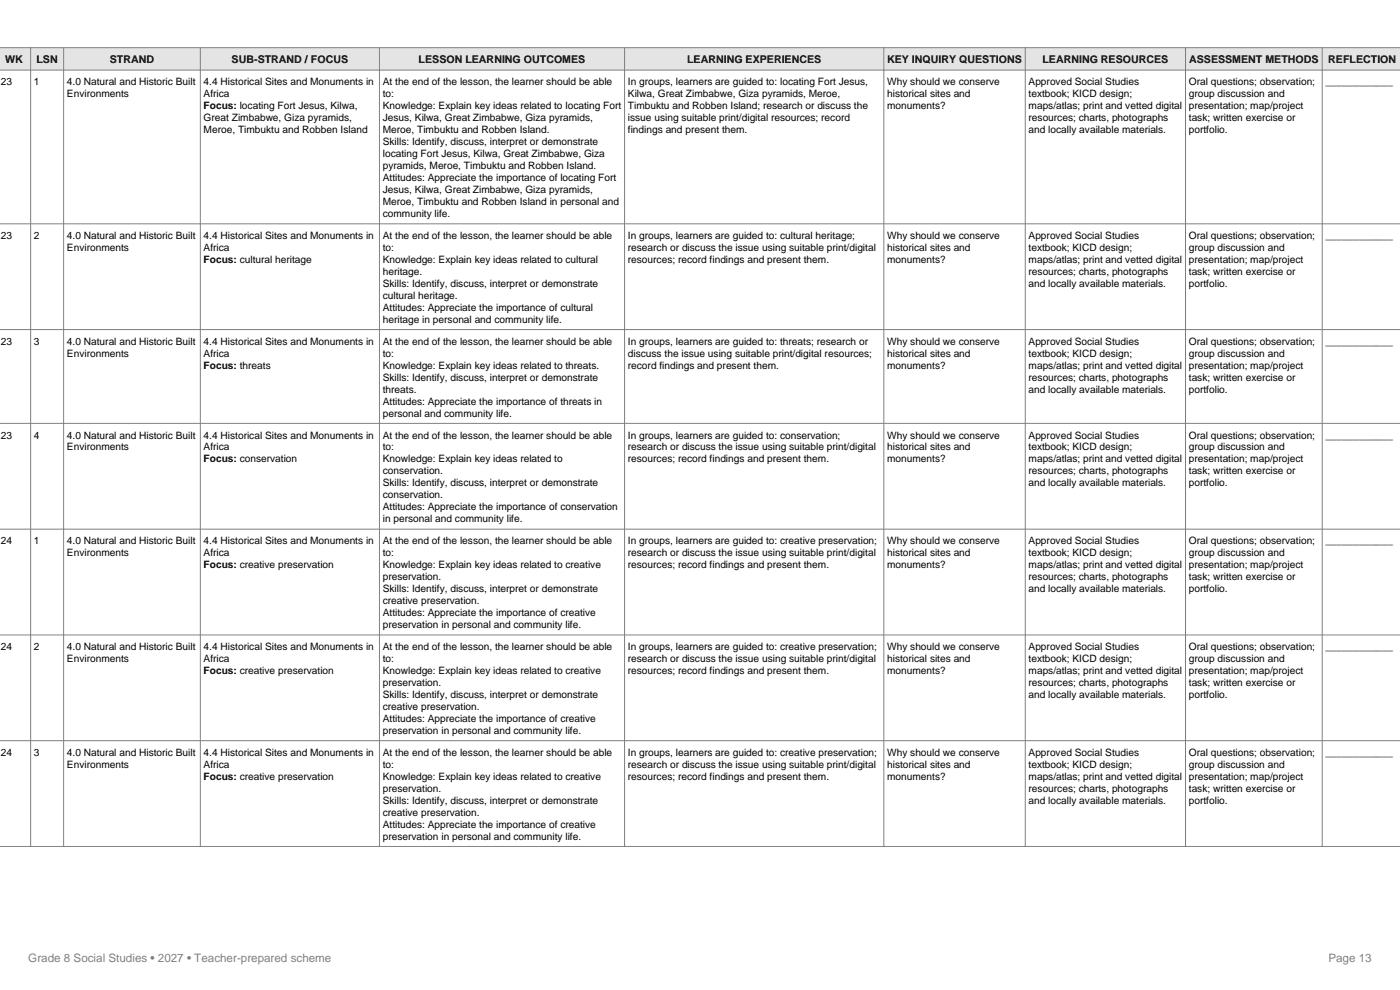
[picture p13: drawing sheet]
<svg xmlns="http://www.w3.org/2000/svg" width="297mm" height="210mm" viewBox="0 0 297 210" stroke-linecap="round" stroke-linejoin="round" font-family="sans-serif">
<defs><g id="words">
<g font-size="2.5" fill="#808080">
<text x="6" y="204">Grade 8 Social Studies • 2027 • Teacher-prepared scheme</text>
<text x="281.8" y="204">Page 13</text>
</g>
<g font-size="2.3">
<text x="1.1" y="13.4">WK</text>
<text x="7.7" y="13.4">LSN</text>
<text x="23.3" y="13.4">STRAND</text>
<text x="49.1" y="13.4">SUB-STRAND / FOCUS</text>
<text x="88.8" y="13.4">LESSON LEARNING OUTCOMES</text>
<text x="145.8" y="13.4">LEARNING EXPERIENCES</text>
<text x="188.2" y="13.4">KEY INQUIRY QUESTIONS</text>
<text x="221.1" y="13.4">LEARNING RESOURCES</text>
<text x="252.3" y="13.4">ASSESSMENT METHODS</text>
<text x="281.8" y="13.4">REFLECTION</text>
</g>
<g font-size="2.2">
<text x=".2" y="18.1">23</text>
<text x="7.2" y="18.1">1</text>
<text x="14.2" y="18.1">4.0 Natural and Historic Built</text>
<text x="14.2" y="20.6">Environments</text>
<text x="43.2" y="18.1">4.4 Historical Sites and Monuments in</text>
<text x="43.2" y="20.6">Africa</text>
<text x="43.2" y="23.2">Focus: locating Fort Jesus, Kilwa,</text>
<text x="81.2" y="18.1">At the end of the lesson, the learner should be able</text>
<text x="81.2" y="20.6">to:</text>
<text x="81.2" y="23.2">Knowledge: Explain key ideas related to locating Fort</text>
<text x="133.2" y="18.1">In groups, learners are guided to: locating Fort Jesus,</text>
<text x="133.2" y="20.6">Kilwa, Great Zimbabwe, Giza pyramids, Meroe,</text>
<text x="133.2" y="23.2">Timbuktu and Robben Island; research or discuss the</text>
<text x="188.2" y="18.1">Why should we conserve</text>
<text x="188.2" y="20.6">historical sites and</text>
<text x="188.2" y="23.2">monuments?</text>
<text x="218.2" y="18.1">Approved Social Studies</text>
<text x="218.2" y="20.6">textbook; KICD design;</text>
<text x="218.2" y="23.2">maps/atlas; print and vetted digital</text>
<text x="252.2" y="18.1">Oral questions; observation;</text>
<text x="252.2" y="20.6">group discussion and</text>
<text x="252.2" y="23.2">presentation; map/project</text>
<text x="281.2" y="18.1">____________</text>
<text x="43.2" y="25.7">Great Zimbabwe, Giza pyramids,</text>
<text x="43.2" y="28.2">Meroe, Timbuktu and Robben Island</text>
<text x="81.2" y="25.7">Jesus, Kilwa, Great Zimbabwe, Giza pyramids,</text>
<text x="81.2" y="28.2">Meroe, Timbuktu and Robben Island.</text>
<text x="133.2" y="25.7">issue using suitable print/digital resources; record</text>
<text x="133.2" y="28.2">findings and present them.</text>
<text x="218.2" y="25.7">resources; charts, photographs</text>
<text x="218.2" y="28.2">and locally available materials.</text>
<text x="252.2" y="25.7">task; written exercise or</text>
<text x="252.2" y="28.2">portfolio.</text>
<text x="81.2" y="30.8">Skills: Identify, discuss, interpret or demonstrate</text>
<text x="81.2" y="33.3">locating Fort Jesus, Kilwa, Great Zimbabwe, Giza</text>
<text x="81.2" y="35.9">pyramids, Meroe, Timbuktu and Robben Island.</text>
<text x="81.2" y="38.4">Attitudes: Appreciate the importance of locating Fort</text>
<text x="81.2" y="40.9">Jesus, Kilwa, Great Zimbabwe, Giza pyramids,</text>
<text x="81.2" y="43.5">Meroe, Timbuktu and Robben Island in personal and</text>
<text x="81.2" y="46">community life.</text>
<text x=".2" y="50.7">23</text>
<text x="7.2" y="50.7">2</text>
<text x="14.2" y="50.7">4.0 Natural and Historic Built</text>
<text x="14.2" y="53.2">Environments</text>
<text x="43.2" y="50.7">4.4 Historical Sites and Monuments in</text>
<text x="43.2" y="53.2">Africa</text>
<text x="81.2" y="50.7">At the end of the lesson, the learner should be able</text>
<text x="81.2" y="53.2">to:</text>
<text x="133.2" y="50.7">In groups, learners are guided to: cultural heritage;</text>
<text x="133.2" y="53.2">research or discuss the issue using suitable print/digital</text>
<text x="188.2" y="50.7">Why should we conserve</text>
<text x="188.2" y="53.2">historical sites and</text>
<text x="218.2" y="50.7">Approved Social Studies</text>
<text x="218.2" y="53.2">textbook; KICD design;</text>
<text x="252.2" y="50.7">Oral questions; observation;</text>
<text x="252.2" y="53.2">group discussion and</text>
<text x="281.2" y="50.7">____________</text>
<text x="43.2" y="55.8">Focus: cultural heritage</text>
<text x="81.2" y="55.8">Knowledge: Explain key ideas related to cultural</text>
<text x="81.2" y="58.3">heritage.</text>
<text x="133.2" y="55.8">resources; record findings and present them.</text>
<text x="188.2" y="55.8">monuments?</text>
<text x="218.2" y="55.8">maps/atlas; print and vetted digital</text>
<text x="218.2" y="58.3">resources; charts, photographs</text>
<text x="252.2" y="55.8">presentation; map/project</text>
<text x="252.2" y="58.3">task; written exercise or</text>
<text x="81.2" y="60.8">Skills: Identify, discuss, interpret or demonstrate</text>
<text x="81.2" y="63.4">cultural heritage.</text>
<text x="81.2" y="65.9">Attitudes: Appreciate the importance of cultural</text>
<text x="218.2" y="60.8">and locally available materials.</text>
<text x="252.2" y="60.8">portfolio.</text>
<text x="81.2" y="68.5">heritage in personal and community life.</text>
<text x=".2" y="73.1">23</text>
<text x="7.2" y="73.1">3</text>
<text x="14.2" y="73.1">4.0 Natural and Historic Built</text>
<text x="14.2" y="75.7">Environments</text>
<text x="43.2" y="73.1">4.4 Historical Sites and Monuments in</text>
<text x="43.2" y="75.7">Africa</text>
<text x="81.2" y="73.1">At the end of the lesson, the learner should be able</text>
<text x="81.2" y="75.7">to:</text>
<text x="133.2" y="73.1">In groups, learners are guided to: threats; research or</text>
<text x="133.2" y="75.7">discuss the issue using suitable print/digital resources;</text>
<text x="188.2" y="73.1">Why should we conserve</text>
<text x="188.2" y="75.7">historical sites and</text>
<text x="218.2" y="73.1">Approved Social Studies</text>
<text x="218.2" y="75.7">textbook; KICD design;</text>
<text x="252.2" y="73.1">Oral questions; observation;</text>
<text x="252.2" y="75.7">group discussion and</text>
<text x="281.2" y="73.1">____________</text>
<text x="43.2" y="78.2">Focus: threats</text>
<text x="81.2" y="78.2">Knowledge: Explain key ideas related to threats.</text>
<text x="81.2" y="80.7">Skills: Identify, discuss, interpret or demonstrate</text>
<text x="81.2" y="83.3">threats.</text>
<text x="133.2" y="78.2">record findings and present them.</text>
<text x="188.2" y="78.2">monuments?</text>
<text x="218.2" y="78.2">maps/atlas; print and vetted digital</text>
<text x="218.2" y="80.7">resources; charts, photographs</text>
<text x="218.2" y="83.3">and locally available materials.</text>
<text x="252.2" y="78.2">presentation; map/project</text>
<text x="252.2" y="80.7">task; written exercise or</text>
<text x="252.2" y="83.3">portfolio.</text>
<text x="81.2" y="85.8">Attitudes: Appreciate the importance of threats in</text>
<text x="81.2" y="88.4">personal and community life.</text>
<text x=".2" y="93">23</text>
<text x="7.2" y="93">4</text>
<text x="14.2" y="93">4.0 Natural and Historic Built</text>
<text x="14.2" y="95.6">Environments</text>
<text x="43.2" y="93">4.4 Historical Sites and Monuments in</text>
<text x="43.2" y="95.6">Africa</text>
<text x="81.2" y="93">At the end of the lesson, the learner should be able</text>
<text x="81.2" y="95.6">to:</text>
<text x="133.2" y="93">In groups, learners are guided to: conservation;</text>
<text x="133.2" y="95.6">research or discuss the issue using suitable print/digital</text>
<text x="188.2" y="93">Why should we conserve</text>
<text x="188.2" y="95.6">historical sites and</text>
<text x="218.2" y="93">Approved Social Studies</text>
<text x="218.2" y="95.6">textbook; KICD design;</text>
<text x="252.2" y="93">Oral questions; observation;</text>
<text x="252.2" y="95.6">group discussion and</text>
<text x="281.2" y="93">____________</text>
<text x="43.2" y="98.1">Focus: conservation</text>
<text x="81.2" y="98.1">Knowledge: Explain key ideas related to</text>
<text x="81.2" y="100.6">conservation.</text>
<text x="133.2" y="98.1">resources; record findings and present them.</text>
<text x="188.2" y="98.1">monuments?</text>
<text x="218.2" y="98.1">maps/atlas; print and vetted digital</text>
<text x="218.2" y="100.6">resources; charts, photographs</text>
<text x="252.2" y="98.1">presentation; map/project</text>
<text x="252.2" y="100.6">task; written exercise or</text>
<text x="81.2" y="103.2">Skills: Identify, discuss, interpret or demonstrate</text>
<text x="81.2" y="105.7">conservation.</text>
<text x="218.2" y="103.2">and locally available materials.</text>
<text x="252.2" y="103.2">portfolio.</text>
<text x="81.2" y="108.3">Attitudes: Appreciate the importance of conservation</text>
<text x="81.2" y="110.8">in personal and community life.</text>
<text x=".2" y="115.5">24</text>
<text x="7.2" y="115.5">1</text>
<text x="14.2" y="115.5">4.0 Natural and Historic Built</text>
<text x="14.2" y="118">Environments</text>
<text x="43.2" y="115.5">4.4 Historical Sites and Monuments in</text>
<text x="43.2" y="118">Africa</text>
<text x="81.2" y="115.5">At the end of the lesson, the learner should be able</text>
<text x="81.2" y="118">to:</text>
<text x="133.2" y="115.5">In groups, learners are guided to: creative preservation;</text>
<text x="133.2" y="118">research or discuss the issue using suitable print/digital</text>
<text x="188.2" y="115.5">Why should we conserve</text>
<text x="188.2" y="118">historical sites and</text>
<text x="218.2" y="115.5">Approved Social Studies</text>
<text x="218.2" y="118">textbook; KICD design;</text>
<text x="252.2" y="115.5">Oral questions; observation;</text>
<text x="252.2" y="118">group discussion and</text>
<text x="281.2" y="115.5">____________</text>
<text x="43.2" y="120.5">Focus: creative preservation</text>
<text x="81.2" y="120.5">Knowledge: Explain key ideas related to creative</text>
<text x="81.2" y="123.1">preservation.</text>
<text x="81.2" y="125.6">Skills: Identify, discuss, interpret or demonstrate</text>
<text x="133.2" y="120.5">resources; record findings and present them.</text>
<text x="188.2" y="120.5">monuments?</text>
<text x="218.2" y="120.5">maps/atlas; print and vetted digital</text>
<text x="218.2" y="123.1">resources; charts, photographs</text>
<text x="218.2" y="125.6">and locally available materials.</text>
<text x="252.2" y="120.5">presentation; map/project</text>
<text x="252.2" y="123.1">task; written exercise or</text>
<text x="252.2" y="125.6">portfolio.</text>
<text x="81.2" y="128.2">creative preservation.</text>
<text x="81.2" y="130.7">Attitudes: Appreciate the importance of creative</text>
<text x=".2" y="137.9">24</text>
<text x="7.2" y="137.9">2</text>
<text x="14.2" y="137.9">4.0 Natural and Historic Built</text>
<text x="43.2" y="137.9">4.4 Historical Sites and Monuments in</text>
<text x="81.2" y="133.2">preservation in personal and community life.</text>
<text x="81.2" y="137.9">At the end of the lesson, the learner should be able</text>
<text x="133.2" y="137.9">In groups, learners are guided to: creative preservation;</text>
<text x="188.2" y="137.9">Why should we conserve</text>
<text x="218.2" y="137.9">Approved Social Studies</text>
<text x="252.2" y="137.9">Oral questions; observation;</text>
<text x="281.2" y="137.9">____________</text>
<text x="14.2" y="140.4">Environments</text>
<text x="43.2" y="140.4">Africa</text>
<text x="43.2" y="143">Focus: creative preservation</text>
<text x="81.2" y="140.4">to:</text>
<text x="81.2" y="143">Knowledge: Explain key ideas related to creative</text>
<text x="133.2" y="140.4">research or discuss the issue using suitable print/digital</text>
<text x="133.2" y="143">resources; record findings and present them.</text>
<text x="188.2" y="140.4">historical sites and</text>
<text x="188.2" y="143">monuments?</text>
<text x="218.2" y="140.4">textbook; KICD design;</text>
<text x="218.2" y="143">maps/atlas; print and vetted digital</text>
<text x="252.2" y="140.4">group discussion and</text>
<text x="252.2" y="143">presentation; map/project</text>
<text x="81.2" y="145.5">preservation.</text>
<text x="81.2" y="148.1">Skills: Identify, discuss, interpret or demonstrate</text>
<text x="218.2" y="145.5">resources; charts, photographs</text>
<text x="218.2" y="148.1">and locally available materials.</text>
<text x="252.2" y="145.5">task; written exercise or</text>
<text x="252.2" y="148.1">portfolio.</text>
<text x="81.2" y="150.6">creative preservation.</text>
<text x="81.2" y="153.1">Attitudes: Appreciate the importance of creative</text>
<text x="81.2" y="155.7">preservation in personal and community life.</text>
<text x=".2" y="160.3">24</text>
<text x="7.2" y="160.3">3</text>
<text x="14.2" y="160.3">4.0 Natural and Historic Built</text>
<text x="43.2" y="160.3">4.4 Historical Sites and Monuments in</text>
<text x="81.2" y="160.3">At the end of the lesson, the learner should be able</text>
<text x="133.2" y="160.3">In groups, learners are guided to: creative preservation;</text>
<text x="188.2" y="160.3">Why should we conserve</text>
<text x="218.2" y="160.3">Approved Social Studies</text>
<text x="252.2" y="160.3">Oral questions; observation;</text>
<text x="281.2" y="160.3">____________</text>
<text x="14.2" y="162.9">Environments</text>
<text x="43.2" y="162.9">Africa</text>
<text x="43.2" y="165.4">Focus: creative preservation</text>
<text x="81.2" y="162.9">to:</text>
<text x="81.2" y="165.4">Knowledge: Explain key ideas related to creative</text>
<text x="81.2" y="167.9">preservation.</text>
<text x="133.2" y="162.9">research or discuss the issue using suitable print/digital</text>
<text x="133.2" y="165.4">resources; record findings and present them.</text>
<text x="188.2" y="162.9">historical sites and</text>
<text x="188.2" y="165.4">monuments?</text>
<text x="218.2" y="162.9">textbook; KICD design;</text>
<text x="218.2" y="165.4">maps/atlas; print and vetted digital</text>
<text x="218.2" y="167.9">resources; charts, photographs</text>
<text x="252.2" y="162.9">group discussion and</text>
<text x="252.2" y="165.4">presentation; map/project</text>
<text x="252.2" y="167.9">task; written exercise or</text>
<text x="81.2" y="170.5">Skills: Identify, discuss, interpret or demonstrate</text>
<text x="81.2" y="173">creative preservation.</text>
<text x="218.2" y="170.5">and locally available materials.</text>
<text x="252.2" y="170.5">portfolio.</text>
<text x="81.2" y="175.6">Attitudes: Appreciate the importance of creative</text>
<text x="81.2" y="178.1">preservation in personal and community life.</text>
</g>
</g></defs>
<path d="M-.1 10.1h297.2v4.8h-297.2z" fill-rule="evenodd" fill="#dce6f1"/>
<g fill="none" stroke="#808080" stroke-width=".21">
<path d="M0 10.1h297.1M0 14.9h297.1M6.5 10.1v169.5M13.5 10.1v169.5M42.5 10.1v169.5M80.5 10.1v169.5M132.5 10.1v169.5M187.5 10.1v169.5M217.5 10.1v169.5M251.5 10.1v169.5M280.5 10.1v169.5M0 47.5h297.1"/>
<path d="M0 69.9h297.1M0 89.8h297.1M0 112.2h297.1M0 134.7h297.1M0 157.1h297.1M0 179.6h297.1"/>
</g>
<use href="#words"/>
</svg>
